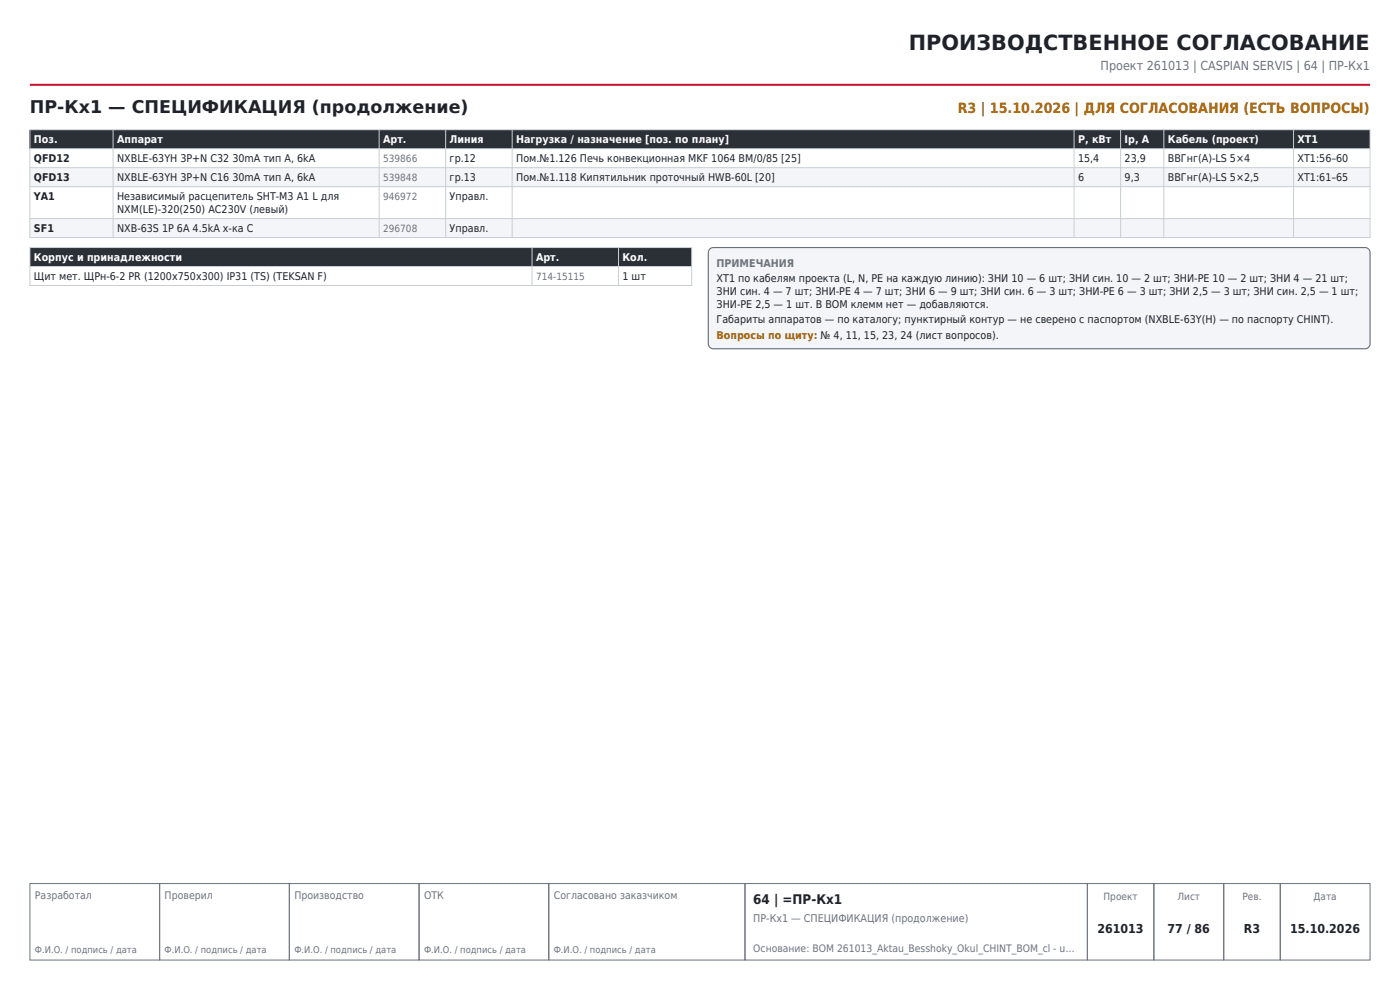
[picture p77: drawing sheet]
<svg xmlns="http://www.w3.org/2000/svg" width="297mm" height="210mm" viewBox="0 0 297 210" stroke-linecap="round" stroke-linejoin="round" font-family="sans-serif">
<defs><g id="words">
<text font-size="4.4" fill="#1f2329" x="192.8" y="10.6">ПРОИЗВОДСТВЕННОЕ СОГЛАСОВАНИЕ</text>
<text font-size="3.7" fill="#1f2329" x="6.3" y="24">ПР-Кх1 — СПЕЦИФИКАЦИЯ (продолжение)</text>
<text font-size="3" fill="#b26b00" x="203.2" y="24">R3 | 15.10.2026 | ДЛЯ СОГЛАСОВАНИЯ (ЕСТЬ ВОПРОСЫ)</text>
<text font-size="2.8" fill="#1f2329" x="159.8" y="191.7">64 | =ПР-Кх1</text>
<text font-size="2.6" fill="#6b7280" x="233.5" y="14.8">Проект 261013 | CASPIAN SERVIS | 64 | ПР-Кх1</text>
<g font-size="2.6" fill="#1f2329">
<text x="232.8" y="198">261013</text>
<text x="247.7" y="198">77 / 86</text>
<text x="263.9" y="198">R3</text>
<text x="273.7" y="198">15.10.2026</text>
</g>
<g font-size="2.3" fill="#fff">
<text x="7.2" y="30.4">Поз.</text>
<text x="24.8" y="30.4">Аппарат</text>
<text x="81.3" y="30.4">Арт.</text>
<text x="95.4" y="30.4">Линия</text>
<text x="109.5" y="30.4">Нагрузка / назначение [поз. по плану]</text>
<text x="228.7" y="30.4">P, кВт</text>
<text x="238.6" y="30.4">Iр, А</text>
<text x="247.8" y="30.4">Кабель (проект)</text>
<text x="275.3" y="30.4">XT1</text>
<text x="7.2" y="55.4">Корпус и принадлежности</text>
<text x="113.7" y="55.4">Арт.</text>
<text x="132.1" y="55.4">Кол.</text>
</g>
<g font-size="2.3" fill="#1f2329">
<text x="7.2" y="34.4">QFD12</text>
<text x="24.8" y="34.4">NXBLE-63YH 3P+N C32 30mA тип A, 6kA</text>
<text x="95.4" y="34.4">гр.12</text>
<text x="109.5" y="34.4">Пом.№1.126 Печь конвекционная MKF 1064 BM/0/85 [25]</text>
<text x="228.7" y="34.4">15,4</text>
<text x="238.6" y="34.4">23,9</text>
<text x="247.8" y="34.4">ВВГнг(А)-LS 5×4</text>
<text x="275.3" y="34.4">XT1:56–60</text>
<text x="7.2" y="38.5">QFD13</text>
<text x="24.8" y="38.5">NXBLE-63YH 3P+N C16 30mA тип A, 6kA</text>
<text x="95.4" y="38.5">гр.13</text>
<text x="109.5" y="38.5">Пом.№1.118 Кипятильник проточный HWB-60L [20]</text>
<text x="228.7" y="38.5">6</text>
<text x="238.6" y="38.5">9,3</text>
<text x="247.8" y="38.5">ВВГнг(А)-LS 5×2,5</text>
<text x="275.3" y="38.5">XT1:61–65</text>
<text x="7.2" y="42.5">YA1</text>
<text x="24.8" y="42.5">Независимый расцепитель SHT-M3 A1 L для</text>
<text x="24.8" y="45.2">NXM(LE)-320(250) AC230V (левый)</text>
<text x="95.4" y="42.5">Управл.</text>
<text x="7.2" y="49.3">SF1</text>
<text x="24.8" y="49.3">NXB-63S 1P 6А 4.5kA х-ка C</text>
<text x="95.4" y="49.3">Управл.</text>
<text x="7.2" y="59.4">Щит мет. ЩРн-6-2 PR (1200x750x300) IP31 (TS) (TEKSAN F)</text>
<text x="132.1" y="59.4">1 шт</text>
<text x="152" y="59.8">XT1 по кабелям проекта (L, N, PE на каждую линию): ЗНИ 10 — 6 шт; ЗНИ син. 10 — 2 шт; ЗНИ-PE 10 — 2 шт; ЗНИ 4 — 21 шт;</text>
<text x="152" y="62.6">ЗНИ син. 4 — 7 шт; ЗНИ-PE 4 — 7 шт; ЗНИ 6 — 9 шт; ЗНИ син. 6 — 3 шт; ЗНИ-PE 6 — 3 шт; ЗНИ 2,5 — 3 шт; ЗНИ син. 2,5 — 1 шт;</text>
<text x="152" y="65.3">ЗНИ-PE 2,5 — 1 шт. В BOM клемм нет — добавляются.</text>
<text x="152" y="68.6">Габариты аппаратов — по каталогу; пунктирный контур — не сверено с паспортом (NXBLE-63Y(H) — по паспорту CHINT).</text>
</g>
<g font-size="2.3" fill="#6b7280">
<text x="152" y="56.5">ПРИМЕЧАНИЯ</text>
<text x="159.8" y="195.5">ПР-Кх1 — СПЕЦИФИКАЦИЯ (продолжение)</text>
</g>
<text font-size="2.3" fill="#b26b00" x="152" y="71.9">Вопросы по щиту: № 4, 11, 15, 23, 24 (лист вопросов).</text>
<g font-size="2.2" fill="#6b7280">
<text x="7.4" y="190.6">Разработал</text>
<text x="34.9" y="190.6">Проверил</text>
<text x="62.4" y="190.6">Производство</text>
<text x="90" y="190.6">ОТК</text>
<text x="117.5" y="190.6">Согласовано заказчиком</text>
<text x="159.8" y="201.9">Основание: BOM 261013_Aktau_Besshoky_Okul_CHINT_BOM_cl - u…</text>
</g>
<g font-size="2.1" fill="#6b7280">
<text x="81.3" y="34.3">539866</text>
<text x="81.3" y="38.3">539848</text>
<text x="81.3" y="42.3">946972</text>
<text x="81.3" y="49.1">296708</text>
<text x="113.7" y="59.4">714-15115</text>
<text x="234.1" y="190.9">Проект</text>
<text x="249.8" y="190.9">Лист</text>
<text x="263.6" y="190.9">Рев.</text>
<text x="278.7" y="190.9">Дата</text>
</g>
<g font-size="2" fill="#6b7280">
<text x="7.4" y="202.2">Ф.И.О. / подпись / дата</text>
<text x="34.9" y="202.2">Ф.И.О. / подпись / дата</text>
<text x="62.4" y="202.2">Ф.И.О. / подпись / дата</text>
<text x="90" y="202.2">Ф.И.О. / подпись / дата</text>
<text x="117.5" y="202.2">Ф.И.О. / подпись / дата</text>
</g>
</g></defs>
<path d="M6.3 18h284.4" fill="none" stroke="#c8102e" stroke-width=".42"/>
<path d="M6.3 187.4h27.6v16.2h-27.6zM33.9 187.4h27.5v16.2h-27.5zM61.4 187.4h27.5v16.2h-27.5zM88.9 187.4h27.5v16.2h-27.5zM116.4 187.4h41.6v16.2h-41.6zM158 187.4h72.7v16.2h-72.7zM230.7 187.4h14.1v16.2h-14.1zM244.8 187.4h14.8v16.2h-14.8zM259.6 187.4h12v16.2h-12zM271.6 187.4h19.1v16.2h-19.1z" fill="none" stroke="#6b7280" stroke-width=".21"/>
<path d="M6.3 27.5h284.4v4h-284.4z" fill-rule="evenodd" fill="#2b2f36"/>
<g fill="#f3f5f8">
<path d="M6.3 35.6h284.4v4h-284.4z" fill-rule="evenodd"/>
<path d="M6.3 46.4h284.4v4h-284.4z" fill-rule="evenodd"/>
</g>
<g fill="none" stroke="#c9ced6" stroke-width=".21">
<path d="M6.3 27.5h284.4v22.9h-284.4zM6.3 31.5h284.4M6.3 35.6h284.4M6.3 39.6h284.4M24 27.5v22.9M80.4 27.5v22.9M94.5 27.5v22.9M108.7 27.5v22.9M227.9 27.5v22.9M237.7 27.5v22.9M246.9 27.5v22.9M274.4 27.5v22.9"/>
<path d="M6.3 46.4h284.4"/>
</g>
<path d="M6.3 52.5h140.4v4h-140.4z" fill-rule="evenodd" fill="#2b2f36"/>
<path d="M6.3 52.5h140.4v8.1h-140.4zM6.3 56.5h140.4M112.9 52.5v8.1M131.2 52.5v8.1" fill="none" stroke="#c9ced6" stroke-width=".21"/>
<path d="M150.5 52.9l.8-.4h138.3a1.06 1.06 0 0 1 1.1 1.1v19.3a1.06 1.06 0 0 1-1.1 1.1h-138.3a1.06 1.06 0 0 1-1-1.1v-19.3z" fill-rule="evenodd" fill="#f3f5f8" stroke="#6b7280" stroke-width=".25"/>
<use href="#words"/>
</svg>
